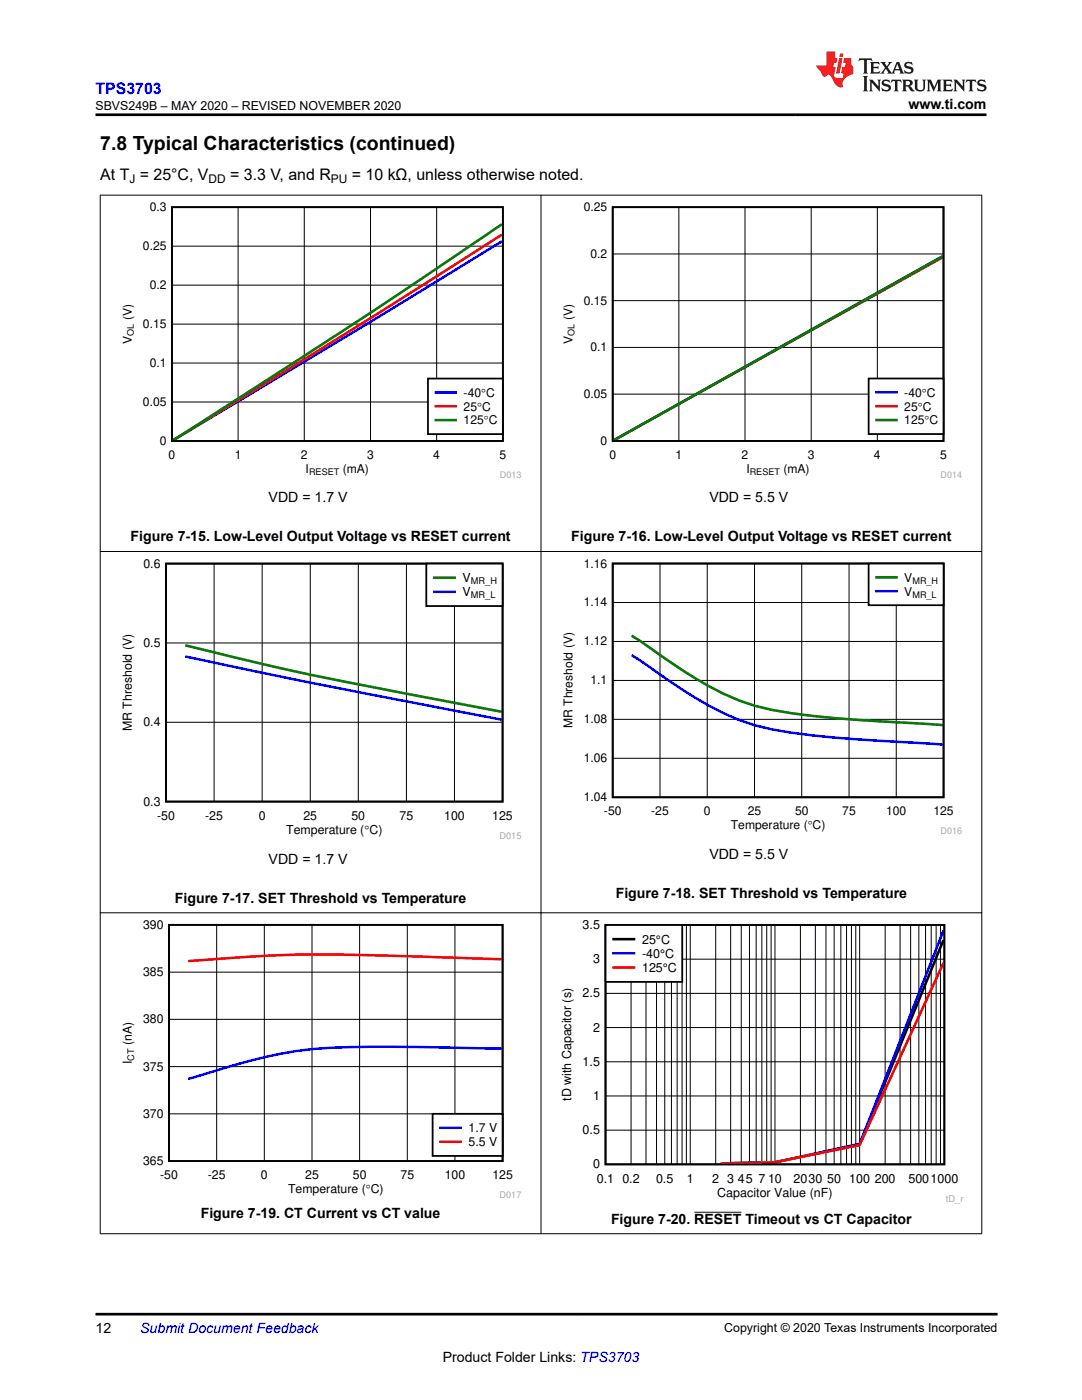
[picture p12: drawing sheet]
<svg xmlns="http://www.w3.org/2000/svg" width="216mm" height="279mm" viewBox="0 0 216 279" stroke-linecap="round" stroke-linejoin="round" font-family="sans-serif">
<defs><g id="words">
<text font-size="3.9" x="20" y="29.9">7.8 Typical Characteristics (continued)</text>
<text font-size="3.2" fill="#00f" x="19" y="18.7">TPS3703</text>
<g font-size="3.2">
<text x="20" y="35.8">At T = 25°C, V</text>
<text x="45.9" y="35.8">= 3.3 V, and R</text>
<text x="70.2" y="35.8">= 10 kΩ, unless otherwise noted.</text>
</g>
<g font-size="2.8">
<text x="181.3" y="21.8">www.ti.com</text>
<text x="53.6" y="100.3">VDD = 1.7 V</text>
<text x="141.5" y="100.2">VDD = 5.5 V</text>
<text x="26.1" y="108.1">Figure 7-15. Low-Level Output Voltage vs RESET current</text>
<text x="114" y="108">Figure 7-16. Low-Level Output Voltage vs RESET current</text>
<text x="53.6" y="172.4">VDD = 1.7 V</text>
<text x="141.5" y="171.4">VDD = 5.5 V</text>
<text x="122.9" y="179.2">Figure 7-18. SET Threshold vs Temperature</text>
<text x="34.9" y="180.2">Figure 7-17. SET Threshold vs Temperature</text>
<text x="40.1" y="243.2">Figure 7-19. CT Current vs CT value</text>
<text x="121.9" y="244.2">Figure 7-20. RESET Timeout vs CT Capacitor</text>
<text x="19" y="266.1">12</text>
<text x="88.3" y="271.7">Product Folder Links: TPS3703</text>
</g>
<text font-size="2.8" fill="#00f" x="28" y="266.1">Submit Document Feedback</text>
<g font-size="2.5">
<text x="19.1" y="21.9">SBVS249B – MAY 2020 – REVISED NOVEMBER 2020</text>
<text x="28.6" y="113.3">0.6</text>
<text x="92.3" y="116.2">V</text>
<text x="92.3" y="119">V</text>
<text x="28.6" y="129.1">0.5</text>
<text x="26.3" y="145.9" transform="rotate(-90 26.3 145.9)">MR Threshold (V)</text>
<text x="28.6" y="144.9">0.4</text>
<text x="28.6" y="160.8">0.3</text>
<text x="31.3" y="163.6">-50</text>
<text x="40.9" y="163.6">-25</text>
<text x="51.6" y="163.6">0</text>
<text x="57.1" y="166.4">Temperature (qC)</text>
<text x="60.5" y="163.6">25</text>
<text x="70.1" y="163.6">50</text>
<text x="79.7" y="163.6">75</text>
<text x="88.6" y="163.6">100</text>
<text x="98.2" y="163.6">125</text>
<text x="116.3" y="185.4">3.5</text>
<text x="128.1" y="188.3">25°C</text>
<text x="128.1" y="191.1">-40°C</text>
<text x="118.3" y="192.2">3</text>
<text x="128.1" y="194">125°C</text>
<text x="116.3" y="199.1">2.5</text>
<text x="118.3" y="205.9">2</text>
<text x="116.3" y="212.7">1.5</text>
<text x="114" y="219.7" transform="rotate(-90 114 219.7)">tD with Capacitor (s)</text>
<text x="118.3" y="219.5">1</text>
<text x="116.3" y="226.4">0.5</text>
<text x="118.3" y="233.2">0</text>
<text x="119.1" y="236">0.1</text>
<text x="124.2" y="236">0.2</text>
<text x="130.9" y="236">0.5</text>
<text x="137" y="236">1</text>
<text x="142.1" y="236">2</text>
<text x="143.1" y="238.8">Capacitor Value (nF)</text>
<text x="145.1" y="236">3</text>
<text x="147.2" y="236">45</text>
<text x="151.3" y="236">7</text>
<text x="153.2" y="236">10</text>
<text x="158.3" y="236">2030</text>
<text x="165.1" y="236">50</text>
<text x="169.5" y="236">100</text>
<text x="174.5" y="236">200</text>
<text x="181.3" y="236">5001000</text>
<text x="144.5" y="265.8">Copyright © 2020 Texas Instruments Incorporated</text>
</g>
<g font-size="2.4">
<text x="25.8" y="36.5">J</text>
<text x="41.6" y="36.5">DD</text>
<text x="66" y="36.5">PU</text>
<text x="29.9" y="42.1">0.3</text>
<text x="116.5" y="42.1">0.25</text>
<text x="28.5" y="49.9">0.25</text>
<text x="117.8" y="51.5">0.2</text>
<text x="29.9" y="57.7">0.2</text>
<text x="26.3" y="63.9" transform="rotate(-90 26.3 63.9)">(V)</text>
<text x="28.5" y="65.5">0.15</text>
<text x="114.2" y="63.9" transform="rotate(-90 114.2 63.9)">(V)</text>
<text x="116.5" y="60.8">0.15</text>
<text x="26.3" y="68.6" transform="rotate(-90 26.3 68.6)">V</text>
<text x="114.2" y="68.6" transform="rotate(-90 114.2 68.6)">V</text>
<text x="117.8" y="70.1">0.1</text>
<text x="29.9" y="73.2">0.1</text>
<text x="28.5" y="81">0.05</text>
<text x="92.5" y="79.2">-40qC</text>
<text x="92.5" y="81.9">25qC</text>
<text x="116.5" y="79.4">0.05</text>
<text x="180.4" y="79.2">-40qC</text>
<text x="180.4" y="81.9">25qC</text>
<text x="31.9" y="88.8">0</text>
<text x="92.5" y="84.7">125qC</text>
<text x="119.8" y="88.8">0</text>
<text x="180.4" y="84.7">125qC</text>
<text x="33.6" y="91.6">0</text>
<text x="46.8" y="91.6">1</text>
<text x="60" y="91.6">2</text>
<text x="61" y="94.3">I</text>
<text x="68.4" y="94.3">(mA)</text>
<text x="73.3" y="91.6">3</text>
<text x="86.5" y="91.6">4</text>
<text x="99.7" y="91.6">5</text>
<text x="121.6" y="91.5">0</text>
<text x="134.8" y="91.5">1</text>
<text x="148" y="91.5">2</text>
<text x="148.9" y="94.3">I</text>
<text x="156.3" y="94.3">(mA)</text>
<text x="161.2" y="91.5">3</text>
<text x="174.4" y="91.5">4</text>
<text x="187.6" y="91.5">5</text>
<text x="116.5" y="113.3">1.16</text>
<text x="180.4" y="116.1">V</text>
<text x="180.4" y="118.9">V</text>
<text x="116.5" y="121">1.14</text>
<text x="116.5" y="128.8">1.12</text>
<text x="117.8" y="136.6">1.1</text>
<text x="114.2" y="145.3" transform="rotate(-90 114.2 145.3)">MR Threshold (V)</text>
<text x="116.5" y="144.4">1.08</text>
<text x="116.5" y="152.1">1.06</text>
<text x="116.5" y="159.9">1.04</text>
<text x="120.5" y="162.7">-50</text>
<text x="129.9" y="162.7">-25</text>
<text x="140.5" y="162.7">0</text>
<text x="145.8" y="165.4">Temperature (qC)</text>
<text x="149.2" y="162.7">25</text>
<text x="158.6" y="162.7">50</text>
<text x="168.1" y="162.7">75</text>
<text x="176.8" y="162.7">100</text>
<text x="186.3" y="162.7">125</text>
<text x="28.6" y="185.4">390</text>
<text x="28.6" y="194.8">385</text>
<text x="26.3" y="208.5" transform="rotate(-90 26.3 208.5)">(nA)</text>
<text x="28.6" y="204.2">380</text>
<text x="26.3" y="212.4" transform="rotate(-90 26.3 212.4)">I</text>
<text x="28.6" y="213.7">375</text>
<text x="28.6" y="223.1">370</text>
<text x="93.5" y="225.9">1.7 V</text>
<text x="28.6" y="232.5">365</text>
<text x="93.5" y="228.7">5.5 V</text>
<text x="32" y="235.3">-50</text>
<text x="41.5" y="235.3">-25</text>
<text x="52.1" y="235.3">0</text>
<text x="57.5" y="238.1">Temperature (qC)</text>
<text x="60.9" y="235.3">25</text>
<text x="70.4" y="235.3">50</text>
<text x="79.9" y="235.3">75</text>
<text x="88.7" y="235.3">100</text>
<text x="98.3" y="235.3">125</text>
</g>
<text font-size="1.9" fill="#a8a8a8" x="188.7" y="239.9">tD_r</text>
<g font-size="1.8">
<text x="26.7" y="67" transform="rotate(-90 26.7 67)">OL</text>
<text x="114.7" y="67" transform="rotate(-90 114.7 67)">OL</text>
<text x="61.7" y="94.7">RESET</text>
<text x="149.6" y="94.7">RESET</text>
<text x="94" y="116.6">MR_H</text>
<text x="94" y="119.4">MR_L</text>
<text x="182.1" y="116.5">MR_H</text>
<text x="182.1" y="119.3">MR_L</text>
<text x="26.7" y="211.7" transform="rotate(-90 26.7 211.7)">CT</text>
</g>
<g font-size="1.8" fill="#a8a8a8">
<text x="99.7" y="95.4">D013</text>
<text x="187.7" y="95.4">D014</text>
<text x="99.7" y="167.5">D015</text>
<text x="187.7" y="166.5">D016</text>
<text x="99.7" y="239.2">D017</text>
</g>
</g></defs>
<path d="M34.3 41.3h66v46.7h-66z" fill="none" stroke="#000" stroke-width=".35"/>
<path d="M34.3 56.9h66M34.3 49.1h66M47.5 41.3v46.7M60.7 41.3v46.7M73.9 41.3v46.7M87.1 41.3v46.7M34.3 72.5h66M34.3 64.7h66M34.3 80.2h66" fill="none" stroke="#000" stroke-width=".2"/>
<path d="M100.2 48.2l-29.5 18-36.1 21.6" fill="none" stroke="#00f" stroke-width=".5"/>
<path d="M100.2 46.8l-1.4 .9a2983.6 2983.6 0 0 1-59.2 37.1l-5 3" fill="none" stroke="#f00" stroke-width=".5"/>
<path d="M100.2 44.8a2063 2063 0 0 1-65.6 43" fill="none" stroke="#007f00" stroke-width=".5"/>
<path d="M85.4 75.6h14.9v11h-14.9z" fill-rule="evenodd" fill="#fff"/>
<path d="M85.4 75.6h14.9v11h-14.9z" fill="none" stroke="#000" stroke-width=".35"/>
<path d="M87 78.3h3.9" fill="none" stroke="#00f" stroke-width=".5"/>
<path d="M87 81.1h3.9" fill="none" stroke="#f00" stroke-width=".5"/>
<path d="M87 83.8h3.9" fill="none" stroke="#007f00" stroke-width=".5"/>
<path d="M111.9 40.4h80.1v55h-80.1z" fill-rule="evenodd" fill="#fff"/>
<path d="M122.3 41.3h66v46.7h-66z" fill="none" stroke="#000" stroke-width=".35"/>
<path d="M122.3 50.7h66M135.5 41.3v46.7M148.7 41.3v46.7M161.9 41.3v46.7M175.1 41.3v46.7M122.3 78.7h66M122.3 69.3h66M122.3 60h66" fill="none" stroke="#000" stroke-width=".2"/>
<path d="M188.1 51.1l-65.5 36.7" fill="none" stroke="#00f" stroke-width=".5"/>
<path d="M188.1 51.4l-65.5 36.4" fill="none" stroke="#f00" stroke-width=".5"/>
<path d="M188.1 51.2l-65.5 36.6" fill="none" stroke="#007f00" stroke-width=".5"/>
<path d="M173.3 75.5h15v11.1h-15z" fill-rule="evenodd" fill="#fff"/>
<path d="M173.3 75.5h15v11.1h-15z" fill="none" stroke="#000" stroke-width=".35"/>
<path d="M174.9 78.3h4" fill="none" stroke="#00f" stroke-width=".5"/>
<path d="M174.9 81.1h4" fill="none" stroke="#f00" stroke-width=".5"/>
<path d="M174.9 83.8h4" fill="none" stroke="#007f00" stroke-width=".5"/>
<path d="M24 111.5h80v56h-80z" fill-rule="evenodd" fill="#fff"/>
<path d="M33.1 112.5h67.2v47.5h-67.2z" fill="none" stroke="#000" stroke-width=".36"/>
<path d="M42.7 112.5v47.5M52.3 112.5v47.5M61.9 112.5v47.5M71.5 112.5v47.5M81.1 112.5v47.5M90.7 112.5v47.5M33.1 128.3h67.2M33.1 144.1h67.2" fill="none" stroke="#000" stroke-width=".2"/>
<path d="M37 128.8a672.7 672.7 0 0 0 50.1 10.8l13 2.4" fill="none" stroke="#007f00" stroke-width=".51"/>
<path d="M37 131a2121.9 2121.9 0 0 0 63.1 12.6" fill="none" stroke="#00f" stroke-width=".51"/>
<path d="M85.1 112.5h15.2v8.4h-15.2z" fill-rule="evenodd" fill="#fff"/>
<path d="M85.1 112.5h15.2v8.4h-15.2z" fill="none" stroke="#000" stroke-width=".36"/>
<path d="M86.7 115.3h4" fill="none" stroke="#007f00" stroke-width=".51"/>
<path d="M86.7 118.1h4" fill="none" stroke="#00f" stroke-width=".51"/>
<path d="M111.9 111.5h80.1v55h-80.1z" fill-rule="evenodd" fill="#fff"/>
<path d="M122.3 112.5h66v46.6h-66z" fill="none" stroke="#000" stroke-width=".35"/>
<path d="M131.7 112.5v46.6M141.1 112.5v46.6M150.6 112.5v46.6M160 112.5v46.6M169.4 112.5v46.6M178.8 112.5v46.6M122.3 135.8h66M122.3 128h66M122.3 120.2h66M122.3 151.3h66M122.3 143.6h66" fill="none" stroke="#000" stroke-width=".2"/>
<path d="M126 126.9l5.2 3.4a79.6 79.6 0 0 0 16.3 9.5 56.9 56.9 0 0 0 14.6 3.1l8.8 .8 17.2 1" fill="none" stroke="#007f00" stroke-width=".5"/>
<path d="M126 130.7l5.2 3.5a80.5 80.5 0 0 0 16.3 9.5 56.6 56.6 0 0 0 14.6 3.1l8.8 .7 17.2 1.1" fill="none" stroke="#00f" stroke-width=".5"/>
<path d="M173.3 112.5h15v8.3h-15z" fill-rule="evenodd" fill="#fff"/>
<path d="M173.3 112.5h15v8.3h-15z" fill="none" stroke="#000" stroke-width=".35"/>
<path d="M174.9 115.2h4" fill="none" stroke="#007f00" stroke-width=".5"/>
<path d="M174.9 118h4" fill="none" stroke="#00f" stroke-width=".5"/>
<path d="M24 183.6h80v55.6h-80z" fill-rule="evenodd" fill="#fff"/>
<path d="M33.7 184.6h66.6v47.1h-66.6z" fill="none" stroke="#000" stroke-width=".36"/>
<path d="M33.7 194h66.6M43.2 184.6v47.1M52.7 184.6v47.1M62.3 184.6v47.1M71.8 184.6v47.1M81.3 184.6v47.1M90.8 184.6v47.1M33.7 212.9h66.6M33.7 203.4h66.6M33.7 222.3h66.6" fill="none" stroke="#000" stroke-width=".2"/>
<path d="M100.1 209.3h-2.1a522.4 522.4 0 0 0-32.3-.2 96.6 96.6 0 0 0-25 5.3l-3.2 .9" fill="none" stroke="#00f" stroke-width=".5"/>
<path d="M100.1 191.4l-8.8-.2a465 465 0 0 0-38.2-.5l-15.6 1.1" fill="none" stroke="#f00" stroke-width=".5"/>
<path d="M86.3 222.3h14v8.4h-14z" fill-rule="evenodd" fill="#fff"/>
<path d="M120.8 184.6h67.6v47.8h-67.6zM86.3 222.3h14v8.4h-14z" fill="none" stroke="#000" stroke-width=".36"/>
<path d="M87.9 225.1h4" fill="none" stroke="#00f" stroke-width=".5"/>
<path d="M87.9 227.9h4" fill="none" stroke="#f00" stroke-width=".5"/>
<g fill="none" stroke="#000" stroke-width=".2">
<path d="M120.8 198.2h67.6M120.8 191.4h67.6M125.9 184.6v47.8M128.9 184.6v47.8M131 184.6v47.8M132.6 184.6v47.8M134 184.6v47.8M135.1 184.6v47.8M136.1 184.6v47.8M137 184.6v47.8M137.7 184.6v47.8M142.8 184.6v47.8"/>
<path d="M145.8 184.6v47.8M147.9 184.6v47.8M149.5 184.6v47.8M150.9 184.6v47.8M152 184.6v47.8M153 184.6v47.8M153.9 184.6v47.8M154.6 184.6v47.8M159.7 184.6v47.8M162.7 184.6v47.8M164.8 184.6v47.8M166.4 184.6v47.8"/>
<path d="M167.8 184.6v47.8M168.9 184.6v47.8M169.9 184.6v47.8M170.8 184.6v47.8M171.5 184.6v47.8M176.6 184.6v47.8M179.6 184.6v47.8M181.7 184.6v47.8M183.3 184.6v47.8M184.7 184.6v47.8M185.8 184.6v47.8M186.8 184.6v47.8"/>
<path d="M187.7 184.6v47.8M120.8 218.7h67.6M120.8 211.9h67.6M120.8 205.1h67.6M120.8 225.6h67.6"/>
</g>
<path d="M188.3 187.6l-16.8 40.8-16.9 3.6-10.8 .2" fill="none" stroke="#000" stroke-width=".51"/>
<path d="M188.3 185.7l-16.8 42.6-16.9 3.7-10.8 .2" fill="none" stroke="#00f" stroke-width=".51"/>
<path d="M188.3 192.2l-16.8 36.3-16.9 3.5-10.8 .2" fill="none" stroke="#f00" stroke-width=".51"/>
<path d="M120.8 184.6h15.3v11.4h-15.3z" fill-rule="evenodd" fill="#fff"/>
<path d="M120.8 184.6h15.3v11.4h-15.3z" fill="none" stroke="#000" stroke-width=".36"/>
<path d="M122.4 187.4h4.1" fill="none" stroke="#000" stroke-width=".51"/>
<path d="M122.4 190.3h4.1" fill="none" stroke="#00f" stroke-width=".51"/>
<path d="M122.4 193.1h4.1" fill="none" stroke="#f00" stroke-width=".51"/>
<path d="M19.9 38.9h176.1M20 38.9v207.4M107.9 38.9v207.4M195.9 38.9v207.4M19.9 110.1h176.1M19.9 182.2h176.1M19.9 246.2h176.1M138.5 241.9h9.5" fill="none" stroke="#000" stroke-width=".2"/>
<path d="M171.5 11.6l-.2 .6 .5-.2h.6v.1v2.2l-.2 .4h1l-.2-.4v-2.2v-.1h.5l.6 .2-.2-.6zM173.6 12.4l.2 .3v1.6l-.2 .4h1.9l.1-.6a1.08 1.08 0 0 1-1.3 .2v-.7h.6l.4 .2v-.7l-.4 .2h-.6v-.5l.2-.2a1 1 0 0 1 1 .3l-.1-.5zM175.7 12.4l.9 1.1-1 1.2h.9l-.2-.2 .5-.8 .4 .8-.2 .2h1.6l-.2-.2 .2-.5h.9l.1 .5-.1 .2h.9l-.2-.4-.8-1.9h-.5l-.9 2.1-.9-1.1 .9-1h-.8l.2 .2-.4 .6-.4-.6 .2-.2zM179 12.8l.4 1h-.7zM180.7 12.5a.65 .65 0 0 0-.2 .7 .65 .65 0 0 0 .6 .5l.6 .1 .1 .3a.79 .79 0 0 1-.7 .4 .79 .79 0 0 1-.7-.5l.1 .7 .2-.1a.93 .93 0 0 0 1.1 0 .93 .93 0 0 0 .4-.9 1.46 1.46 0 0 0-1.2-.6l-.1-.3a1.09 1.09 0 0 1 1.2 .2l-.2-.6-.1 .1-.5-.2zM172.2 15.2l.2 .4v2.2l-.2 .4h1l-.2-.4v-2.2l.2-.4zM173.4 15.9l.2 .4v1.5l-.2 .4h.8l-.3-.4 .1-1.3 1.6 1.8v-2l.2-.4h-.7l.1 .2 .1 1.1-1.2-1.3zM176.2 16a.65 .65 0 0 0-.2 .8 .65 .65 0 0 0 .6 .4l.6 .2 .1 .2a.79 .79 0 0 1-.7 .4 .79 .79 0 0 1-.7-.5l.1 .7 .2-.1a.93 .93 0 0 0 1.1 .1 .93 .93 0 0 0 .4-1 1.46 1.46 0 0 0-1.2-.5l-.1-.4a1.09 1.09 0 0 1 1.2 .2l-.1-.6-.2 .1-.5-.1zM177.9 15.9l-.1 .6a.63 .63 0 0 1 .8-.3v1.6l-.3 .4h1l-.2-.4v-1.6a.66 .66 0 0 1 .8 .3l-.1-.6zM180 15.9l.2 .4v1.5l-.2 .4h1l-.2-.2-.1-.7h.5l.1 .2a.79 .79 0 0 0 1.2 .6l-1-.9a.61 .61 0 0 0 .6-.6 .61 .61 0 0 0-.5-.7zM180.8 16.2h.1a.47 .47 0 0 1 .5 .1 .47 .47 0 0 1 .1 .5l-.1 .1-.7 .1zM182.3 15.9l.2 .2a2.27 2.27 0 0 0 .4 2 1.04 1.04 0 0 0 1.7-.7v-1.3l.2-.2h-.8l.2 .4v1.1a.6 .6 0 0 1-.6 .6 .6 .6 0 0 1-.6-.6v-1.1l.3-.4zM184.9 15.9l.2 .4v1.5l-.2 .4h.8l-.3-.4v-1.4l.9 1.9 .9-1.9v1.4l-.3 .4h1l-.2-.4v-1.5l.2-.4h-.8l-.7 1.5-.6-1.5zM188.1 15.9l.2 .4v1.5l-.2 .4h1.9l.1-.6a1.09 1.09 0 0 1-1.3 .2v-.7h.6l.4 .2v-.6l-.4 .2h-.6v-.6l.2-.1a1.01 1.01 0 0 1 1 .3l-.1-.6zM190.2 15.9l.3 .4v1.5l-.3 .4h.8l-.2-.4v-1.3l1.6 1.8v-2l.2-.4h-.7l.2 .2v1.1l-1.2-1.3zM192.8 15.9l-.1 .6a.63 .63 0 0 1 .8-.3v1.6l-.3 .4h1l-.2-.4v-1.6a.66 .66 0 0 1 .8 .3l-.1-.6zM195.2 16a.65 .65 0 0 0-.2 .8 .65 .65 0 0 0 .6 .4l.6 .2 .2 .2a.79 .79 0 0 1-.7 .4 .79 .79 0 0 1-.7-.5l.1 .7 .2-.1a.93 .93 0 0 0 1 .1 .93 .93 0 0 0 .5-1 1.46 1.46 0 0 0-1.3-.5v-.4a1.09 1.09 0 0 1 1.2 .2l-.2-.6-.2 .1-.5-.1z" fill="#231f20"/>
<path d="M164.9 10.3v2.7h-2l.1 .4 .8 1a.95 .95 0 0 0 1 .9 .59 .59 0 0 1 .5-.4 .59 .59 0 0 1 .5 .3l.4 .8a1.59 1.59 0 0 0 2.1 1.4 1.61 1.61 0 0 1 1-2.3l1-.3-.1-1.5a1.59 1.59 0 0 1-.3-1.7h-1.5l-.2 .9h.6l-.2 .9h-.5l-.2 .9v.3l.4 .1-.1 .9h-.7a.73 .73 0 0 1-1-.7l.3-1.5h-.5l.1-.9h.5l.2-.9h-.5v-1.3zM167.4 11.6l-.6 3.1h.7l.6-3.1zM167.6 10.7l-.1 .6h.7l.1-.6z" fill="#ed1c24"/>
<path d="M19 22.9h177.8M19 262.3h180" fill="none" stroke="#000" stroke-width=".53"/>
<use href="#words"/>
</svg>
